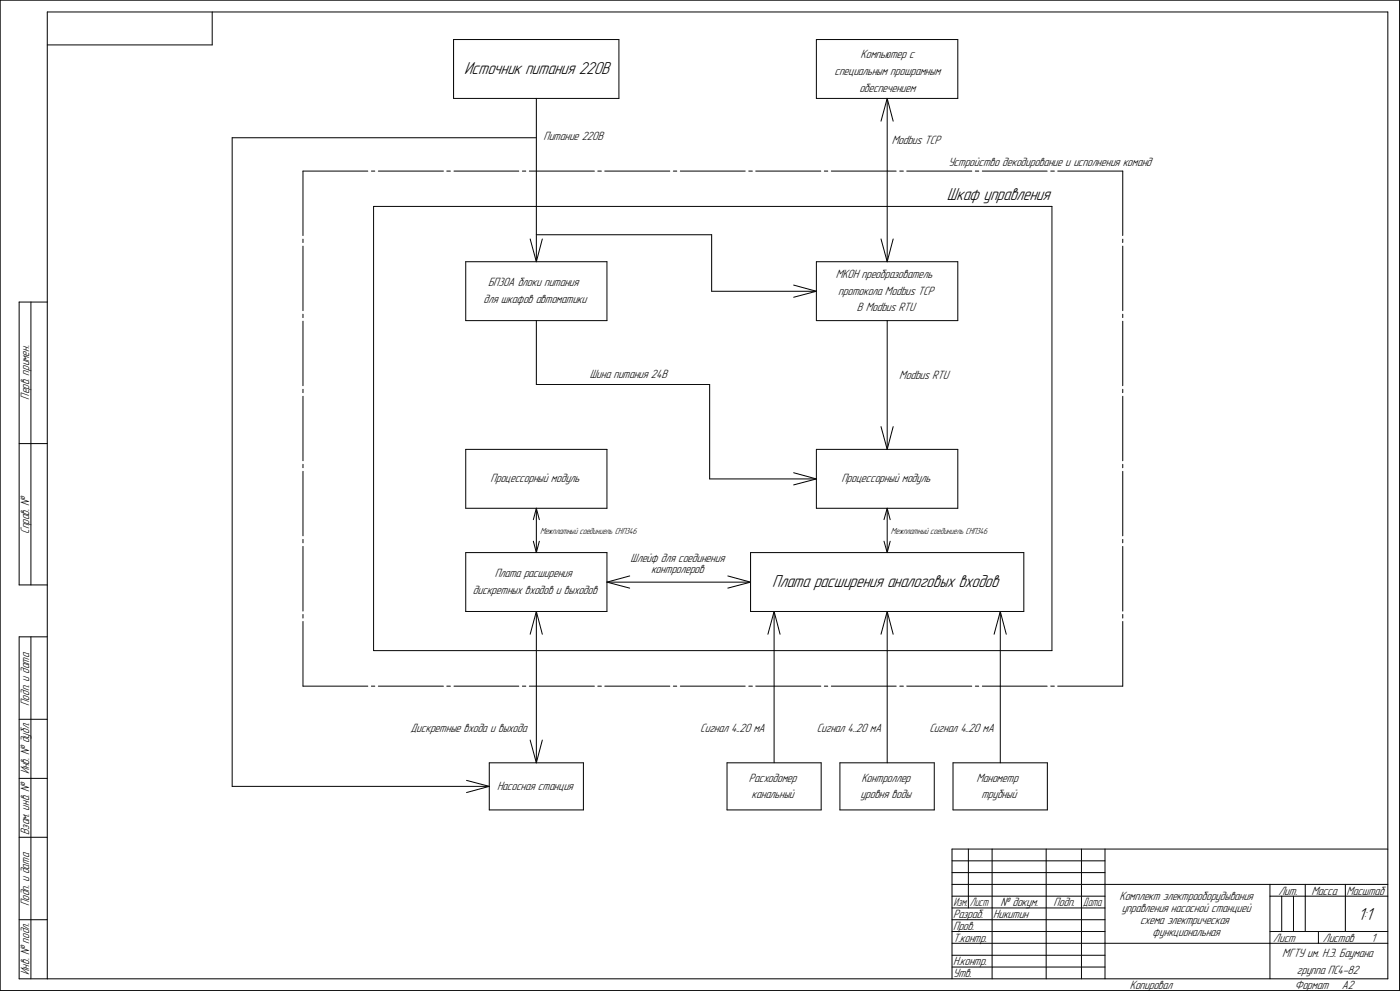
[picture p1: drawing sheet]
<svg xmlns="http://www.w3.org/2000/svg" width="594mm" height="420mm" viewBox="0 0 594 420" stroke-linecap="round" stroke-linejoin="round" font-family="sans-serif">
<defs><g id="words">
<g font-size="7.8">
<text x="197" y="31.3">Источник питания 220В</text>
<text x="401.9" y="84.9">Шкаф управления</text>
<text x="327.8" y="248.9">Плата расширения аналоговых входов</text>
<text x="576.5" y="390.1">1:1</text>
</g>
<g font-size="5.4">
<text x="365.3" y="24.8">Компьютер с</text>
<text x="354.2" y="31.8">специальным прошрамным</text>
<text x="364.8" y="38.8">обеспечением</text>
<text x="230.7" y="59.5">Питание 220В</text>
<text x="378.5" y="61.1">Modbus TCP</text>
<text x="402.6" y="70.5">Устройство декодирование и исполнения команд</text>
<text x="354.8" y="117.9">МКОН преобразователь</text>
<text x="207.2" y="121.4">БП30А блоки питания</text>
<text x="355.8" y="124.9">протокола Modbus TCP</text>
<text x="205.3" y="128.4">для шкафов автоматики</text>
<text x="363.8" y="131.9">В Modbus RTU</text>
<text x="250.3" y="160.4">Шина питания 24В</text>
<text x="381.7" y="160.7">Modbus RTU</text>
<text x="12.4" y="169.5" transform="rotate(-90 12.4 169.5)">Перв. примен.</text>
<text x="208.2" y="204.5">Процессорный модуль</text>
<text x="357.1" y="204.5">Процессорный модуль</text>
<text x="12.4" y="226.4" transform="rotate(-90 12.4 226.4)">Справ. №</text>
<text x="267.7" y="238.2">Шлейф для соединения</text>
<text x="210" y="244.8">Плата расширения</text>
<text x="276.4" y="243.2">контролеров</text>
<text x="200.8" y="251.8">дискретных входов и выходов</text>
<text x="12.4" y="299.3" transform="rotate(-90 12.4 299.3)">Подп. и дата</text>
<text x="174.2" y="310.3">Дискретные входа и выхода</text>
<text x="297.2" y="310.3">Сигнал 4..20 мА</text>
<text x="346.7" y="310.3">Сигнал 4..20 мА</text>
<text x="394.5" y="310.3">Сигнал 4..20 мА</text>
<text x="12.4" y="328.4" transform="rotate(-90 12.4 328.4)">Инв. № дубл.</text>
<text x="211" y="334.9">Насосная станция</text>
<text x="317.9" y="331.4">Расходомер</text>
<text x="365.7" y="331.4">Контроллер</text>
<text x="414.4" y="331.4">Манометр</text>
<text x="319" y="338.4">канальный</text>
<text x="365.3" y="338.4">уровня воды</text>
<text x="416.6" y="338.4">трубный</text>
<text x="12.4" y="354.2" transform="rotate(-90 12.4 354.2)">Взам. инв. №</text>
<text x="475.2" y="381.9">Комплект электрооборудывания</text>
<text x="542.7" y="379.4">Лит.</text>
<text x="556.7" y="379.4">Масса</text>
<text x="571.6" y="379.4">Масштаб</text>
<text x="12.4" y="384.3" transform="rotate(-90 12.4 384.3)">Подп. и дата</text>
<text x="404.6" y="389.4">Разраб.</text>
<text x="421.6" y="389.4">Никитин</text>
<text x="424.8" y="384.4">№ докум.</text>
<text x="447.2" y="384.4">Подп.</text>
<text x="476.1" y="386.9">управления насосной станцией</text>
<text x="404.6" y="394.4">Пров.</text>
<text x="483.9" y="391.9">схема электрическая</text>
<text x="404.6" y="399.4">Т.контр.</text>
<text x="489.3" y="396.9">функциональная</text>
<text x="540.5" y="399.4">Лист</text>
<text x="561.5" y="399.4">Листов</text>
<text x="582" y="399.4">1</text>
<text x="544.3" y="406">МГТУ им. Н.Э. Баумана</text>
<text x="12.4" y="413.4" transform="rotate(-90 12.4 413.4)">Инв. № подл.</text>
<text x="404.6" y="409.4">Н.контр.</text>
<text x="550.5" y="413">группа ПС4-82</text>
<text x="404.6" y="414.4">Утв.</text>
<text x="479.6" y="419.4">Копировал</text>
<text x="549.6" y="419.4">Формат</text>
<text x="569.6" y="419.4">A2</text>
</g>
<g font-size="5.3">
<text x="404.7" y="384.4">Изм.</text>
<text x="411.7" y="384.4">Лист</text>
<text x="459.7" y="384.4">Дата</text>
</g>
<g font-size="4">
<text x="229.2" y="226.4">Межплатный соединиель СНП346</text>
<text x="378.2" y="226.4">Межплатный соединиель СНП346</text>
</g>
</g></defs>
<g fill="none" stroke="#000" stroke-width=".42">
<path d="M.1 .1v420zM.1 .1h594zM20.1 5.1v410zM20.1 5.1h569zM20.1 19h70zM90.1 5.1v13.9zM192.5 16.8h70.2zM192.5 16.8v24.9zM262.7 16.8v24.9zM346.5 16.8h60.1zM346.5 16.8v24.9zM406.6 16.8v24.9z"/>
<path d="M589.1 5.1v410zM594.1 .1v420zM98.6 58.4h129.1zM98.6 58.4v275.1zM192.5 41.7h70.2zM227.7 41.7v69.3zM346.5 41.7h60.1zM376.6 41.7l2.5 9.7zM376.6 41.7l-2.6 9.7zM376.6 41.7v69.3zM128.6 72.6h27.5zM128.6 72.6v27.3z"/>
<path d="M157.6 72.6h1.5zM160.6 72.6h27.6zM189.7 72.6h1.5zM192.7 72.6h27.5zM221.7 72.6h1.5zM224.7 72.6h27.6zM253.7 72.6h1.6zM256.7 72.6h27.6zM285.8 72.6h1.5zM288.8 72.6h27.5zM317.8 72.6h1.6zM320.8 72.6h27.6z"/>
<path d="M349.9 72.6h1.5zM352.9 72.6h27.5zM381.9 72.6h1.6zM384.9 72.6h27.6zM414 72.6h1.5zM417 72.6h27.5zM446 72.6h1.5zM449 72.6h27.6zM476.6 72.6v27.3zM158.6 87.5h287.9zM158.6 87.5v188.4zM227.7 99.6h74.4z"/>
<path d="M302.1 99.6v23.9zM446.5 87.5v188.4zM128.6 104.4v27.3zM128.6 101.4v1.5zM197.7 111h59.9zM197.7 111v25zM225 101.3l2.7 9.7zM230.2 101.3l-2.5 9.7zM257.6 111v25zM346.5 111h60.1zM346.5 111v25zM374 101.3l2.6 9.7z"/>
<path d="M379.1 101.3l-2.5 9.7zM406.6 111v25zM476.6 101.4v1.5zM476.6 104.4v27.3zM8.1 128.1v120zM8.1 128.1h12zM13.1 128.1v120zM128.6 136.2v27.4zM128.6 133.3v1.4zM197.7 136h59.9zM227.7 136v27.1zM302.1 123.5h44.4z"/>
<path d="M336.9 126.1l9.6-2.6zM336.9 120.9l9.6 2.6zM346.5 136h60.1zM376.6 136v54.6zM476.6 133.3v1.4zM476.6 136.2v27.4zM128.6 168.1v27.3zM128.6 165.1v1.4zM227.7 163.1h73.5zM301.2 163.1v40zM476.6 165.1v1.4zM476.6 168.1v27.3z"/>
<path d="M8.1 188.1h12zM128.6 199.9v27.3zM128.6 196.9v1.5zM197.7 190.6h59.9zM197.7 190.6v25zM257.6 190.6v25zM346.5 190.6h60.1zM346.5 190.6v25zM374 180.9l2.6 9.7zM379.1 180.9l-2.5 9.7zM406.6 190.6v25zM476.6 196.9v1.5z"/>
<path d="M476.6 199.9v27.3zM197.7 215.6h59.9zM227.7 215.6v18.8zM227.7 215.6l1.2 4.8zM227.7 215.6l-1.3 4.8zM301.2 203.1h45.3zM336.9 205.7l9.6-2.6zM336.9 200.5l9.6 2.6zM346.5 215.6h60.1zM376.6 215.6v18.8zM376.6 215.6l1.3 4.8zM376.6 215.6l-1.4 4.8z"/>
<path d="M128.6 231.7v27.5zM128.6 228.8v1.4zM197.7 234.4h59.9zM197.7 234.4v24.9zM226.4 229.5l1.3 4.9zM228.9 229.5l-1.2 4.9zM257.6 234.4v24.9zM318.6 234.4h116zM318.6 234.4v24.9zM375.2 229.5l1.4 4.9zM377.9 229.5l-1.3 4.9zM434.6 234.4v24.9z"/>
<path d="M476.6 228.8v1.4zM476.6 231.7v27.5zM8.1 248.1h12zM197.7 259.3h59.9zM227.7 259.3v64.2zM227.7 259.3l2.5 9.7zM227.7 259.3l-2.7 9.7zM257.6 246.9h61zM257.6 246.9l9.7-2.6zM257.6 246.9l9.7 2.5zM308.9 249.4l9.7-2.5zM308.9 244.3l9.7 2.6z"/>
<path d="M318.6 259.3h116zM328.6 259.3v64.2zM328.6 259.3l2.5 9.7zM328.6 259.3l-2.6 9.7zM376.6 259.3v64.2zM376.6 259.3l2.5 9.7zM376.6 259.3l-2.6 9.7zM424.6 259.3v64.2zM424.6 259.3l2.5 9.7zM424.6 259.3l-2.6 9.7zM8.1 270.1v145zM8.1 270.1h12z"/>
<path d="M13.1 270.1v145zM128.6 263.6v27.4zM128.6 260.6v1.5zM158.6 275.9h287.9zM476.6 260.6v1.5zM476.6 263.6v27.4zM128.6 291h27.5zM157.6 291h1.5zM160.6 291h27.6zM189.7 291h1.5zM192.7 291h27.5zM221.7 291h1.5z"/>
<path d="M224.7 291h27.6zM253.7 291h1.6zM256.7 291h27.6zM285.8 291h1.5zM288.8 291h27.5zM317.8 291h1.6zM320.8 291h27.6zM349.9 291h1.5zM352.9 291h27.5zM381.9 291h1.6zM384.9 291h27.6zM414 291h1.5z"/>
<path d="M417 291h27.5zM446 291h1.5zM449 291h27.6zM8.1 305.1h12zM225 313.9l2.7 9.6zM230.2 313.9l-2.5 9.6zM8.1 330.1h12zM98.6 333.5h109.1zM198 336.1l9.7-2.6zM198 331l9.7 2.5zM207.7 323.5h39.9zM207.7 323.5v20z"/>
<path d="M247.6 323.5v20zM308.6 323.5h40zM308.6 323.5v20zM348.6 323.5v20zM356.5 323.5h40.1zM356.5 323.5v20zM396.6 323.5v20zM404.5 323.5h40.1zM404.5 323.5v20zM444.6 323.5v20zM8.1 355.1h12zM207.7 343.5h39.9z"/>
<path d="M308.6 343.5h40zM356.5 343.5h40.1zM404.5 343.5h40.1zM404.1 360.1h185zM404.1 370.1h65zM404.1 375.1h65zM404.1 360.1v55zM404.1 365.1h65zM411.1 360.1v25zM421.1 360.1v55zM444.1 360.1v55zM459.1 360.1v55z"/>
<path d="M469.1 360.1v55zM469.1 375.1h120zM539.1 375.1v40zM554.1 375.1v20zM571.1 375.1v20zM8.1 390.1h12zM404.1 390.1h65zM404.1 395.1h65zM404.1 380.1h65zM404.1 385.1h65zM539.1 380.1h15zM539.1 395.1h50z"/>
<path d="M544.1 380.1v15zM549.1 380.1v15zM554.1 380.1h35zM559.6 395.1v4.9zM8.1 415.1h12zM20.1 415.1h569zM404.1 400h65zM404.1 405.1h65zM404.1 410.1h65zM469.1 400h70zM539.1 400h50zM.1 420.1h594z"/>
</g>
<g fill="#fff" stroke="#fff" stroke-width=".42">
<path d="M402.6 66.6h87.2zM402.6 66.7h87.2zM402.6 66.8h87.2zM402.6 66.9h87.2zM402.6 67h87.2zM402.6 67.1h87.2zM402.6 67.1h87.2zM402.6 67.2h87.2zM402.6 67.3h87.2zM402.6 67.4h87.2zM402.6 67.5h87.2zM402.6 67.6h87.2zM402.6 67.6h87.2zM402.6 67.7h87.2zM402.6 67.8h87.2zM402.6 67.9h87.2zM402.6 68h87.2zM402.6 68.1h87.2zM402.6 68.2h87.2zM402.6 68.2h87.2zM402.6 68.3h87.2zM402.6 68.4h87.2zM402.6 68.5h87.2zM402.6 68.6h87.2zM402.6 68.7h87.2zM402.6 68.7h87.2zM402.6 68.8h87.2zM402.6 68.9h87.2zM402.6 69h87.2zM402.6 69.1h87.2zM402.6 69.2h87.2zM402.6 69.3h87.2zM402.6 69.3h87.2zM402.6 69.4h87.2zM402.6 69.5h87.2zM402.6 69.6h87.2zM402.6 69.7h87.2zM402.6 69.8h87.2zM402.6 69.8h87.2zM402.6 69.9h87.2zM402.6 70h87.2zM402.6 70.1h87.2zM402.6 70.2h87.2zM402.6 70.3h87.2zM402.6 70.4h87.2zM402.6 70.4h87.2zM402.6 70.5h87.2zM402.6 70.6h87.2zM402.6 70.7h87.2zM402.6 70.8h87.2zM402.6 70.9h87.2zM402.6 71h87.2zM402.6 71h87.2zM402.6 71.1h87.2zM402.6 71.2h87.2zM402.6 71.3h87.2zM402.6 71.4h87.2zM402.6 71.5h87.2zM402.6 71.5h87.2z"/>
<path d="M196.9 25.7h63.3zM196.9 25.7h63.3zM196.9 25.8h63.3zM196.9 25.9h63.3zM196.9 26h63.3zM196.9 26.1h63.3zM196.9 26.2h63.3zM196.9 26.2h63.3zM196.9 26.3h63.3zM196.9 26.4h63.3zM196.9 26.5h63.3zM196.9 26.6h63.3zM196.9 26.7h63.3zM196.9 26.8h63.3zM196.9 26.8h63.3zM196.9 26.9h63.3zM196.9 27h63.3zM196.9 27.1h63.3zM196.9 27.2h63.3zM196.9 27.3h63.3zM196.9 27.3h63.3zM196.9 27.4h63.3zM196.9 27.5h63.3zM196.9 27.6h63.3zM196.9 27.7h63.3zM196.9 27.8h63.3zM196.9 27.9h63.3zM196.9 27.9h63.3zM196.9 28h63.3zM196.9 28.1h63.3zM196.9 28.2h63.3zM196.9 28.3h63.3zM196.9 28.4h63.3zM196.9 28.4h63.3zM196.9 28.5h63.3zM196.9 28.6h63.3zM196.9 28.7h63.3zM196.9 28.8h63.3zM196.9 28.9h63.3zM196.9 29h63.3zM196.9 29h63.3zM196.9 29.1h63.3zM196.9 29.2h63.3zM196.9 29.3h63.3zM196.9 29.4h63.3zM196.9 29.5h63.3zM196.9 29.5h63.3zM196.9 29.6h63.3zM196.9 29.7h63.3zM196.9 29.8h63.3zM196.9 29.9h63.3zM196.9 30h63.3zM196.9 30.1h63.3zM196.9 30.1h63.3zM196.9 30.2h63.3zM196.9 30.3h63.3zM196.9 30.4h63.3zM196.9 30.5h63.3zM196.9 30.6h63.3zM196.9 30.6h63.3zM196.9 30.7h63.3zM196.9 30.8h63.3zM196.9 30.9h63.3zM196.9 31h63.3zM196.9 31.1h63.3zM196.9 31.2h63.3zM196.9 31.2h63.3zM196.9 31.3h63.3zM196.9 31.4h63.3zM196.9 31.5h63.3zM196.9 31.6h63.3zM196.9 31.7h63.3zM196.9 31.7h63.3zM196.9 31.8h63.3zM196.9 31.9h63.3zM196.9 32h63.3zM196.9 32.1h63.3zM196.9 32.2h63.3zM196.9 32.3h63.3zM196.9 32.3h63.3zM196.9 32.4h63.3zM196.9 32.5h63.3zM196.9 32.6h63.3zM196.9 32.7h63.3zM196.9 32.8h63.3z"/>
<path d="M230.7 55.6h26.3zM230.7 55.7h26.3zM230.7 55.8h26.3zM230.7 55.9h26.3zM230.7 56h26.3zM230.7 56h26.3zM230.7 56.1h26.3zM230.7 56.2h26.3zM230.7 56.3h26.3zM230.7 56.4h26.3zM230.7 56.5h26.3zM230.7 56.6h26.3zM230.7 56.6h26.3zM230.7 56.7h26.3zM230.7 56.8h26.3zM230.7 56.9h26.3zM230.7 57h26.3zM230.7 57.1h26.3zM230.7 57.1h26.3zM230.7 57.2h26.3zM230.7 57.3h26.3zM230.7 57.4h26.3zM230.7 57.5h26.3zM230.7 57.6h26.3zM230.7 57.7h26.3zM230.7 57.7h26.3zM230.7 57.8h26.3zM230.7 57.9h26.3zM230.7 58h26.3zM230.7 58.1h26.3zM230.7 58.2h26.3zM230.7 58.3h26.3zM230.7 58.3h26.3zM230.7 58.4h26.3zM230.7 58.5h26.3zM230.7 58.6h26.3zM230.7 58.7h26.3zM230.7 58.8h26.3zM230.7 58.8h26.3zM230.7 58.9h26.3zM230.7 59h26.3zM230.7 59.1h26.3zM230.7 59.2h26.3zM230.7 59.3h26.3zM230.7 59.4h26.3zM230.7 59.4h26.3zM230.7 59.5h26.3zM230.7 59.6h26.3zM230.7 59.7h26.3zM230.7 59.8h26.3zM230.7 59.9h26.3zM230.7 59.9h26.3zM230.7 60h26.3zM230.7 60.1h26.3zM230.7 60.2h26.3zM230.7 60.3h26.3zM230.7 60.4h26.3zM230.7 60.5h26.3zM230.7 60.5h26.3z"/>
<path d="M365.3 20.9h23.9zM365.3 21h23.9zM365.3 21.1h23.9zM365.3 21.2h23.9zM365.3 21.3h23.9zM365.3 21.3h23.9zM365.3 21.4h23.9zM365.3 21.5h23.9zM365.3 21.6h23.9zM365.3 21.7h23.9zM365.3 21.8h23.9zM365.3 21.8h23.9zM365.3 21.9h23.9zM365.3 22h23.9zM365.3 22.1h23.9zM365.3 22.2h23.9zM365.3 22.3h23.9zM365.3 22.4h23.9zM365.3 22.4h23.9zM365.3 22.5h23.9zM365.3 22.6h23.9zM365.3 22.7h23.9zM365.3 22.8h23.9zM365.3 22.9h23.9zM365.3 22.9h23.9zM365.3 23h23.9zM365.3 23.1h23.9zM365.3 23.2h23.9zM365.3 23.3h23.9zM365.3 23.4h23.9zM365.3 23.5h23.9zM365.3 23.5h23.9zM365.3 23.6h23.9zM365.3 23.7h23.9zM365.3 23.8h23.9zM365.3 23.9h23.9zM365.3 24h23.9zM365.3 24h23.9zM365.3 24.1h23.9zM365.3 24.2h23.9zM365.3 24.3h23.9zM365.3 24.4h23.9zM365.3 24.5h23.9zM365.3 24.6h23.9zM365.3 24.6h23.9zM365.3 24.7h23.9zM365.3 24.8h23.9zM365.3 24.9h23.9zM365.3 25h23.9zM365.3 25.1h23.9zM365.3 25.1h23.9zM365.3 25.2h23.9zM365.3 25.3h23.9zM365.3 25.4h23.9zM365.3 25.5h23.9zM365.3 25.6h23.9zM365.3 25.7h23.9zM365.3 25.7h23.9zM365.3 25.8h23.9z"/>
<path d="M354.2 27.9h46.1zM354.2 27.9h46.1zM354.2 28h46.1zM354.2 28.1h46.1zM354.2 28.2h46.1zM354.2 28.3h46.1zM354.2 28.4h46.1zM354.2 28.4h46.1zM354.2 28.5h46.1zM354.2 28.6h46.1zM354.2 28.7h46.1zM354.2 28.8h46.1zM354.2 28.9h46.1zM354.2 29h46.1zM354.2 29h46.1zM354.2 29.1h46.1zM354.2 29.2h46.1zM354.2 29.3h46.1zM354.2 29.4h46.1zM354.2 29.5h46.1zM354.2 29.5h46.1zM354.2 29.6h46.1zM354.2 29.7h46.1zM354.2 29.8h46.1zM354.2 29.9h46.1zM354.2 30h46.1zM354.2 30.1h46.1zM354.2 30.1h46.1zM354.2 30.2h46.1zM354.2 30.3h46.1zM354.2 30.4h46.1zM354.2 30.5h46.1zM354.2 30.6h46.1zM354.2 30.6h46.1zM354.2 30.7h46.1zM354.2 30.8h46.1zM354.2 30.9h46.1zM354.2 31h46.1zM354.2 31.1h46.1zM354.2 31.2h46.1zM354.2 31.2h46.1zM354.2 31.3h46.1zM354.2 31.4h46.1zM354.2 31.5h46.1zM354.2 31.6h46.1zM354.2 31.7h46.1zM354.2 31.7h46.1zM354.2 31.8h46.1zM354.2 31.9h46.1zM354.2 32h46.1zM354.2 32.1h46.1zM354.2 32.2h46.1zM354.2 32.3h46.1zM354.2 32.3h46.1zM354.2 32.4h46.1zM354.2 32.5h46.1zM354.2 32.6h46.1zM354.2 32.7h46.1zM354.2 32.8h46.1z"/>
<path d="M364.8 34.9h24.9zM364.8 35h24.9zM364.8 35.1h24.9zM364.8 35.1h24.9zM364.8 35.2h24.9zM364.8 35.3h24.9zM364.8 35.4h24.9zM364.8 35.5h24.9zM364.8 35.6h24.9zM364.8 35.6h24.9zM364.8 35.7h24.9zM364.8 35.8h24.9zM364.8 35.9h24.9zM364.8 36h24.9zM364.8 36.1h24.9zM364.8 36.2h24.9zM364.8 36.2h24.9zM364.8 36.3h24.9zM364.8 36.4h24.9zM364.8 36.5h24.9zM364.8 36.6h24.9zM364.8 36.7h24.9zM364.8 36.7h24.9zM364.8 36.8h24.9zM364.8 36.9h24.9zM364.8 37h24.9zM364.8 37.1h24.9zM364.8 37.2h24.9zM364.8 37.3h24.9zM364.8 37.3h24.9zM364.8 37.4h24.9zM364.8 37.5h24.9zM364.8 37.6h24.9zM364.8 37.7h24.9zM364.8 37.8h24.9zM364.8 37.8h24.9zM364.8 37.9h24.9zM364.8 38h24.9zM364.8 38.1h24.9zM364.8 38.2h24.9zM364.8 38.3h24.9zM364.8 38.4h24.9zM364.8 38.4h24.9zM364.8 38.5h24.9zM364.8 38.6h24.9zM364.8 38.7h24.9zM364.8 38.8h24.9zM364.8 38.9h24.9zM364.8 38.9h24.9zM364.8 39h24.9zM364.8 39.1h24.9zM364.8 39.2h24.9zM364.8 39.3h24.9zM364.8 39.4h24.9zM364.8 39.5h24.9zM364.8 39.5h24.9zM364.8 39.6h24.9zM364.8 39.7h24.9zM364.8 39.8h24.9z"/>
<path d="M354.8 114h43.6zM354.8 114.1h43.6zM354.8 114.2h43.6zM354.8 114.3h43.6zM354.8 114.4h43.6zM354.8 114.5h43.6zM354.8 114.6h43.6zM354.8 114.6h43.6zM354.8 114.7h43.6zM354.8 114.8h43.6zM354.8 114.9h43.6zM354.8 115h43.6zM354.8 115.1h43.6zM354.8 115.1h43.6zM354.8 115.2h43.6zM354.8 115.3h43.6zM354.8 115.4h43.6zM354.8 115.5h43.6zM354.8 115.6h43.6zM354.8 115.7h43.6zM354.8 115.7h43.6zM354.8 115.8h43.6zM354.8 115.9h43.6zM354.8 116h43.6zM354.8 116.1h43.6zM354.8 116.2h43.6zM354.8 116.2h43.6zM354.8 116.3h43.6zM354.8 116.4h43.6zM354.8 116.5h43.6zM354.8 116.6h43.6zM354.8 116.7h43.6zM354.8 116.8h43.6zM354.8 116.8h43.6zM354.8 116.9h43.6zM354.8 117h43.6zM354.8 117.1h43.6zM354.8 117.2h43.6zM354.8 117.3h43.6zM354.8 117.3h43.6zM354.8 117.4h43.6zM354.8 117.5h43.6zM354.8 117.6h43.6zM354.8 117.7h43.6zM354.8 117.8h43.6zM354.8 117.9h43.6zM354.8 117.9h43.6zM354.8 118h43.6zM354.8 118.1h43.6zM354.8 118.2h43.6zM354.8 118.3h43.6zM354.8 118.4h43.6zM354.8 118.4h43.6zM354.8 118.5h43.6zM354.8 118.6h43.6zM354.8 118.7h43.6zM354.8 118.8h43.6zM354.8 118.9h43.6zM354.8 119h43.6z"/>
<path d="M355.9 121h41.4zM355.9 121.1h41.4zM355.9 121.2h41.4zM355.9 121.2h41.4zM355.9 121.3h41.4zM355.9 121.4h41.4zM355.9 121.5h41.4zM355.9 121.6h41.4zM355.9 121.7h41.4zM355.9 121.8h41.4zM355.9 121.8h41.4zM355.9 121.9h41.4zM355.9 122h41.4zM355.9 122.1h41.4zM355.9 122.2h41.4zM355.9 122.3h41.4zM355.9 122.3h41.4zM355.9 122.4h41.4zM355.9 122.5h41.4zM355.9 122.6h41.4zM355.9 122.7h41.4zM355.9 122.8h41.4zM355.9 122.9h41.4zM355.9 122.9h41.4zM355.9 123h41.4zM355.9 123.1h41.4zM355.9 123.2h41.4zM355.9 123.3h41.4zM355.9 123.4h41.4zM355.9 123.4h41.4zM355.9 123.5h41.4zM355.9 123.6h41.4zM355.9 123.7h41.4zM355.9 123.8h41.4zM355.9 123.9h41.4zM355.9 124h41.4zM355.9 124h41.4zM355.9 124.1h41.4zM355.9 124.2h41.4zM355.9 124.3h41.4zM355.9 124.4h41.4zM355.9 124.5h41.4zM355.9 124.5h41.4zM355.9 124.6h41.4zM355.9 124.7h41.4zM355.9 124.8h41.4zM355.9 124.9h41.4zM355.9 125h41.4zM355.9 125.1h41.4zM355.9 125.1h41.4zM355.9 125.2h41.4zM355.9 125.3h41.4zM355.9 125.4h41.4zM355.9 125.5h41.4zM355.9 125.6h41.4zM355.9 125.6h41.4zM355.9 125.7h41.4zM355.9 125.8h41.4zM355.9 125.9h41.4z"/>
<path d="M363.7 128h25.7zM363.7 128.1h25.7zM363.7 128.2h25.7zM363.7 128.3h25.7zM363.7 128.4h25.7zM363.7 128.4h25.7zM363.7 128.5h25.7zM363.7 128.6h25.7zM363.7 128.7h25.7zM363.7 128.8h25.7zM363.7 128.9h25.7zM363.7 128.9h25.7zM363.7 129h25.7zM363.7 129.1h25.7zM363.7 129.2h25.7zM363.7 129.3h25.7zM363.7 129.4h25.7zM363.7 129.5h25.7zM363.7 129.5h25.7zM363.7 129.6h25.7zM363.7 129.7h25.7zM363.7 129.8h25.7zM363.7 129.9h25.7zM363.7 130h25.7zM363.7 130h25.7zM363.7 130.1h25.7zM363.7 130.2h25.7zM363.7 130.3h25.7zM363.7 130.4h25.7zM363.7 130.5h25.7zM363.7 130.6h25.7zM363.7 130.6h25.7zM363.7 130.7h25.7zM363.7 130.8h25.7zM363.7 130.9h25.7zM363.7 131h25.7zM363.7 131.1h25.7zM363.7 131.1h25.7zM363.7 131.2h25.7zM363.7 131.3h25.7zM363.7 131.4h25.7zM363.7 131.5h25.7zM363.7 131.6h25.7zM363.7 131.7h25.7zM363.7 131.7h25.7zM363.7 131.8h25.7zM363.7 131.9h25.7zM363.7 132h25.7zM363.7 132.1h25.7zM363.7 132.2h25.7zM363.7 132.2h25.7zM363.7 132.3h25.7zM363.7 132.4h25.7zM363.7 132.5h25.7zM363.7 132.6h25.7zM363.7 132.7h25.7zM363.7 132.8h25.7zM363.7 132.8h25.7zM363.7 132.9h25.7z"/>
<path d="M401.9 79.2h45.2zM401.9 79.3h45.2zM401.9 79.4h45.2zM401.9 79.5h45.2zM401.9 79.6h45.2zM401.9 79.7h45.2zM401.9 79.8h45.2zM401.9 79.8h45.2zM401.9 79.9h45.2zM401.9 80h45.2zM401.9 80.1h45.2zM401.9 80.2h45.2zM401.9 80.3h45.2zM401.9 80.3h45.2zM401.9 80.4h45.2zM401.9 80.5h45.2zM401.9 80.6h45.2zM401.9 80.7h45.2zM401.9 80.8h45.2zM401.9 80.9h45.2zM401.9 80.9h45.2zM401.9 81h45.2zM401.9 81.1h45.2zM401.9 81.2h45.2zM401.9 81.3h45.2zM401.9 81.4h45.2zM401.9 81.4h45.2zM401.9 81.5h45.2zM401.9 81.6h45.2zM401.9 81.7h45.2zM401.9 81.8h45.2zM401.9 81.9h45.2zM401.9 82h45.2zM401.9 82h45.2zM401.9 82.1h45.2zM401.9 82.2h45.2zM401.9 82.3h45.2zM401.9 82.4h45.2zM401.9 82.5h45.2zM401.9 82.5h45.2zM401.9 82.6h45.2zM401.9 82.7h45.2zM401.9 82.8h45.2zM401.9 82.9h45.2zM401.9 83h45.2zM401.9 83.1h45.2zM401.9 83.1h45.2zM401.9 83.2h45.2zM401.9 83.3h45.2zM401.9 83.4h45.2zM401.9 83.5h45.2zM401.9 83.6h45.2zM401.9 83.7h45.2zM401.9 83.7h45.2zM401.9 83.8h45.2zM401.9 83.9h45.2zM401.9 84h45.2zM401.9 84.1h45.2zM401.9 84.2h45.2zM401.9 84.2h45.2zM401.9 84.3h45.2zM401.9 84.4h45.2zM401.9 84.5h45.2zM401.9 84.6h45.2zM401.9 84.7h45.2zM401.9 84.8h45.2zM401.9 84.8h45.2zM401.9 84.9h45.2zM401.9 85h45.2zM401.9 85.1h45.2zM401.9 85.2h45.2zM401.9 85.3h45.2zM401.9 85.3h45.2zM401.9 85.4h45.2zM401.9 85.5h45.2zM401.9 85.6h45.2zM401.9 85.7h45.2zM401.9 85.8h45.2zM401.9 85.9h45.2zM401.9 85.9h45.2zM401.9 86h45.2zM401.9 86.1h45.2zM401.9 86.2h45.2zM401.9 86.3h45.2zM401.9 86.4h45.2z"/>
<path d="M207.2 117.5h41zM207.2 117.6h41zM207.2 117.7h41zM207.2 117.8h41zM207.2 117.9h41zM207.2 117.9h41zM207.2 118h41zM207.2 118.1h41zM207.2 118.2h41zM207.2 118.3h41zM207.2 118.4h41zM207.2 118.4h41zM207.2 118.5h41zM207.2 118.6h41zM207.2 118.7h41zM207.2 118.8h41zM207.2 118.9h41zM207.2 119h41zM207.2 119h41zM207.2 119.1h41zM207.2 119.2h41zM207.2 119.3h41zM207.2 119.4h41zM207.2 119.5h41zM207.2 119.5h41zM207.2 119.6h41zM207.2 119.7h41zM207.2 119.8h41zM207.2 119.9h41zM207.2 120h41zM207.2 120.1h41zM207.2 120.1h41zM207.2 120.2h41zM207.2 120.3h41zM207.2 120.4h41zM207.2 120.5h41zM207.2 120.6h41zM207.2 120.6h41zM207.2 120.7h41zM207.2 120.8h41zM207.2 120.9h41zM207.2 121h41zM207.2 121.1h41zM207.2 121.2h41zM207.2 121.2h41zM207.2 121.3h41zM207.2 121.4h41zM207.2 121.5h41zM207.2 121.6h41zM207.2 121.7h41zM207.2 121.8h41zM207.2 121.8h41zM207.2 121.9h41zM207.2 122h41zM207.2 122.1h41zM207.2 122.2h41zM207.2 122.3h41zM207.2 122.3h41zM207.2 122.4h41z"/>
<path d="M205.2 124.5h44.8zM205.2 124.6h44.8zM205.2 124.7h44.8zM205.2 124.8h44.8zM205.2 124.9h44.8zM205.2 125h44.8zM205.2 125.1h44.8zM205.2 125.1h44.8zM205.2 125.2h44.8zM205.2 125.3h44.8zM205.2 125.4h44.8zM205.2 125.5h44.8zM205.2 125.6h44.8zM205.2 125.6h44.8zM205.2 125.7h44.8zM205.2 125.8h44.8zM205.2 125.9h44.8zM205.2 126h44.8zM205.2 126.1h44.8zM205.2 126.2h44.8zM205.2 126.2h44.8zM205.2 126.3h44.8zM205.2 126.4h44.8zM205.2 126.5h44.8zM205.2 126.6h44.8zM205.2 126.7h44.8zM205.2 126.7h44.8zM205.2 126.8h44.8zM205.2 126.9h44.8zM205.2 127h44.8zM205.2 127.1h44.8zM205.2 127.2h44.8zM205.2 127.3h44.8zM205.2 127.3h44.8zM205.2 127.4h44.8zM205.2 127.5h44.8zM205.2 127.6h44.8zM205.2 127.7h44.8zM205.2 127.8h44.8zM205.2 127.8h44.8zM205.2 127.9h44.8zM205.2 128h44.8zM205.2 128.1h44.8zM205.2 128.2h44.8zM205.2 128.3h44.8zM205.2 128.4h44.8zM205.2 128.4h44.8zM205.2 128.5h44.8zM205.2 128.6h44.8zM205.2 128.7h44.8zM205.2 128.8h44.8zM205.2 128.9h44.8zM205.2 128.9h44.8zM205.2 129h44.8zM205.2 129.1h44.8zM205.2 129.2h44.8zM205.2 129.3h44.8zM205.2 129.4h44.8zM205.2 129.5h44.8z"/>
<path d="M378.5 57.1h21.6zM378.5 57.2h21.6zM378.5 57.3h21.6zM378.5 57.4h21.6zM378.5 57.5h21.6zM378.5 57.6h21.6zM378.5 57.7h21.6zM378.5 57.7h21.6zM378.5 57.8h21.6zM378.5 57.9h21.6zM378.5 58h21.6zM378.5 58.1h21.6zM378.5 58.2h21.6zM378.5 58.3h21.6zM378.5 58.3h21.6zM378.5 58.4h21.6zM378.5 58.5h21.6zM378.5 58.6h21.6zM378.5 58.7h21.6zM378.5 58.8h21.6zM378.5 58.8h21.6zM378.5 58.9h21.6zM378.5 59h21.6zM378.5 59.1h21.6zM378.5 59.2h21.6zM378.5 59.3h21.6zM378.5 59.4h21.6zM378.5 59.4h21.6zM378.5 59.5h21.6zM378.5 59.6h21.6zM378.5 59.7h21.6zM378.5 59.8h21.6zM378.5 59.9h21.6zM378.5 59.9h21.6zM378.5 60h21.6zM378.5 60.1h21.6zM378.5 60.2h21.6zM378.5 60.3h21.6zM378.5 60.4h21.6zM378.5 60.5h21.6zM378.5 60.5h21.6zM378.5 60.6h21.6zM378.5 60.7h21.6zM378.5 60.8h21.6zM378.5 60.9h21.6zM378.5 61h21.6zM378.5 61h21.6zM378.5 61.1h21.6zM378.5 61.2h21.6zM378.5 61.3h21.6zM378.5 61.4h21.6zM378.5 61.5h21.6zM378.5 61.6h21.6zM378.5 61.6h21.6zM378.5 61.7h21.6zM378.5 61.8h21.6zM378.5 61.9h21.6zM378.5 62h21.6zM378.5 62.1h21.6z"/>
<path d="M297.2 306.4h28.6zM297.2 306.5h28.6zM297.2 306.6h28.6zM297.2 306.7h28.6zM297.2 306.7h28.6zM297.2 306.8h28.6zM297.2 306.9h28.6zM297.2 307h28.6zM297.2 307.1h28.6zM297.2 307.2h28.6zM297.2 307.3h28.6zM297.2 307.3h28.6zM297.2 307.4h28.6zM297.2 307.5h28.6zM297.2 307.6h28.6zM297.2 307.7h28.6zM297.2 307.8h28.6zM297.2 307.8h28.6zM297.2 307.9h28.6zM297.2 308h28.6zM297.2 308.1h28.6zM297.2 308.2h28.6zM297.2 308.3h28.6zM297.2 308.4h28.6zM297.2 308.4h28.6zM297.2 308.5h28.6zM297.2 308.6h28.6zM297.2 308.7h28.6zM297.2 308.8h28.6zM297.2 308.9h28.6zM297.2 308.9h28.6zM297.2 309h28.6zM297.2 309.1h28.6zM297.2 309.2h28.6zM297.2 309.3h28.6zM297.2 309.4h28.6zM297.2 309.5h28.6zM297.2 309.5h28.6zM297.2 309.6h28.6zM297.2 309.7h28.6zM297.2 309.8h28.6zM297.2 309.9h28.6zM297.2 310h28.6zM297.2 310h28.6zM297.2 310.1h28.6zM297.2 310.2h28.6zM297.2 310.3h28.6zM297.2 310.4h28.6zM297.2 310.5h28.6zM297.2 310.6h28.6zM297.2 310.6h28.6zM297.2 310.7h28.6zM297.2 310.8h28.6zM297.2 310.9h28.6zM297.2 311h28.6zM297.2 311.1h28.6zM297.2 311.1h28.6zM297.2 311.2h28.6zM297.2 311.3h28.6z"/>
<path d="M346.6 306.4h28.6zM346.6 306.5h28.6zM346.6 306.6h28.6zM346.6 306.7h28.6zM346.6 306.7h28.6zM346.6 306.8h28.6zM346.6 306.9h28.6zM346.6 307h28.6zM346.6 307.1h28.6zM346.6 307.2h28.6zM346.6 307.3h28.6zM346.6 307.3h28.6zM346.6 307.4h28.6zM346.6 307.5h28.6zM346.6 307.6h28.6zM346.6 307.7h28.6zM346.6 307.8h28.6zM346.6 307.8h28.6zM346.6 307.9h28.6zM346.6 308h28.6zM346.6 308.1h28.6zM346.6 308.2h28.6zM346.6 308.3h28.6zM346.6 308.4h28.6zM346.6 308.4h28.6zM346.6 308.5h28.6zM346.6 308.6h28.6zM346.6 308.7h28.6zM346.6 308.8h28.6zM346.6 308.9h28.6zM346.6 308.9h28.6zM346.6 309h28.6zM346.6 309.1h28.6zM346.6 309.2h28.6zM346.6 309.3h28.6zM346.6 309.4h28.6zM346.6 309.5h28.6zM346.6 309.5h28.6zM346.6 309.6h28.6zM346.6 309.7h28.6zM346.6 309.8h28.6zM346.6 309.9h28.6zM346.6 310h28.6zM346.6 310h28.6zM346.6 310.1h28.6zM346.6 310.2h28.6zM346.6 310.3h28.6zM346.6 310.4h28.6zM346.6 310.5h28.6zM346.6 310.6h28.6zM346.6 310.6h28.6zM346.6 310.7h28.6zM346.6 310.8h28.6zM346.6 310.9h28.6zM346.6 311h28.6zM346.6 311.1h28.6zM346.6 311.1h28.6zM346.6 311.2h28.6zM346.6 311.3h28.6z"/>
<path d="M394.5 306.4h28.6zM394.5 306.5h28.6zM394.5 306.6h28.6zM394.5 306.7h28.6zM394.5 306.7h28.6zM394.5 306.8h28.6zM394.5 306.9h28.6zM394.5 307h28.6zM394.5 307.1h28.6zM394.5 307.2h28.6zM394.5 307.3h28.6zM394.5 307.3h28.6zM394.5 307.4h28.6zM394.5 307.5h28.6zM394.5 307.6h28.6zM394.5 307.7h28.6zM394.5 307.8h28.6zM394.5 307.8h28.6zM394.5 307.9h28.6zM394.5 308h28.6zM394.5 308.1h28.6zM394.5 308.2h28.6zM394.5 308.3h28.6zM394.5 308.4h28.6zM394.5 308.4h28.6zM394.5 308.5h28.6zM394.5 308.6h28.6zM394.5 308.7h28.6zM394.5 308.8h28.6zM394.5 308.9h28.6zM394.5 308.9h28.6zM394.5 309h28.6zM394.5 309.1h28.6zM394.5 309.2h28.6zM394.5 309.3h28.6zM394.5 309.4h28.6zM394.5 309.5h28.6zM394.5 309.5h28.6zM394.5 309.6h28.6zM394.5 309.7h28.6zM394.5 309.8h28.6zM394.5 309.9h28.6zM394.5 310h28.6zM394.5 310h28.6zM394.5 310.1h28.6zM394.5 310.2h28.6zM394.5 310.3h28.6zM394.5 310.4h28.6zM394.5 310.5h28.6zM394.5 310.6h28.6zM394.5 310.6h28.6zM394.5 310.7h28.6zM394.5 310.8h28.6zM394.5 310.9h28.6zM394.5 311h28.6zM394.5 311.1h28.6zM394.5 311.1h28.6zM394.5 311.2h28.6zM394.5 311.3h28.6z"/>
<path d="M327.8 243.3h97.5zM327.8 243.4h97.5zM327.8 243.5h97.5zM327.8 243.6h97.5zM327.8 243.7h97.5zM327.8 243.8h97.5zM327.8 243.8h97.5zM327.8 243.9h97.5zM327.8 244h97.5zM327.8 244.1h97.5zM327.8 244.2h97.5zM327.8 244.3h97.5zM327.8 244.3h97.5zM327.8 244.4h97.5zM327.8 244.5h97.5zM327.8 244.6h97.5zM327.8 244.7h97.5zM327.8 244.8h97.5zM327.8 244.9h97.5zM327.8 244.9h97.5zM327.8 245h97.5zM327.8 245.1h97.5zM327.8 245.2h97.5zM327.8 245.3h97.5zM327.8 245.4h97.5zM327.8 245.4h97.5zM327.8 245.5h97.5zM327.8 245.6h97.5zM327.8 245.7h97.5zM327.8 245.8h97.5zM327.8 245.9h97.5zM327.8 246h97.5zM327.8 246h97.5zM327.8 246.1h97.5zM327.8 246.2h97.5zM327.8 246.3h97.5zM327.8 246.4h97.5zM327.8 246.5h97.5zM327.8 246.5h97.5zM327.8 246.6h97.5zM327.8 246.7h97.5zM327.8 246.8h97.5zM327.8 246.9h97.5zM327.8 247h97.5zM327.8 247.1h97.5zM327.8 247.1h97.5zM327.8 247.2h97.5zM327.8 247.3h97.5zM327.8 247.4h97.5zM327.8 247.5h97.5zM327.8 247.6h97.5zM327.8 247.6h97.5zM327.8 247.7h97.5zM327.8 247.8h97.5zM327.8 247.9h97.5zM327.8 248h97.5zM327.8 248.1h97.5zM327.8 248.2h97.5zM327.8 248.2h97.5zM327.8 248.3h97.5zM327.8 248.4h97.5zM327.8 248.5h97.5zM327.8 248.6h97.5zM327.8 248.7h97.5zM327.8 248.8h97.5zM327.8 248.8h97.5zM327.8 248.9h97.5zM327.8 249h97.5zM327.8 249.1h97.5zM327.8 249.2h97.5zM327.8 249.3h97.5zM327.8 249.3h97.5zM327.8 249.4h97.5zM327.8 249.5h97.5zM327.8 249.6h97.5zM327.8 249.7h97.5zM327.8 249.8h97.5zM327.8 249.9h97.5zM327.8 249.9h97.5zM327.8 250h97.5zM327.8 250.1h97.5zM327.8 250.2h97.5zM327.8 250.3h97.5zM327.8 250.4h97.5z"/>
<path d="M317.9 327.5h21.3zM317.9 327.6h21.3zM317.9 327.7h21.3zM317.9 327.7h21.3zM317.9 327.8h21.3zM317.9 327.9h21.3zM317.9 328h21.3zM317.9 328.1h21.3zM317.9 328.2h21.3zM317.9 328.3h21.3zM317.9 328.3h21.3zM317.9 328.4h21.3zM317.9 328.5h21.3zM317.9 328.6h21.3zM317.9 328.7h21.3zM317.9 328.8h21.3zM317.9 328.8h21.3zM317.9 328.9h21.3zM317.9 329h21.3zM317.9 329.1h21.3zM317.9 329.2h21.3zM317.9 329.3h21.3zM317.9 329.4h21.3zM317.9 329.4h21.3zM317.9 329.5h21.3zM317.9 329.6h21.3zM317.9 329.7h21.3zM317.9 329.8h21.3zM317.9 329.9h21.3zM317.9 329.9h21.3zM317.9 330h21.3zM317.9 330.1h21.3zM317.9 330.2h21.3zM317.9 330.3h21.3zM317.9 330.4h21.3zM317.9 330.5h21.3zM317.9 330.5h21.3zM317.9 330.6h21.3zM317.9 330.7h21.3zM317.9 330.8h21.3zM317.9 330.9h21.3zM317.9 331h21.3zM317.9 331h21.3zM317.9 331.1h21.3zM317.9 331.2h21.3zM317.9 331.3h21.3zM317.9 331.4h21.3zM317.9 331.5h21.3zM317.9 331.6h21.3zM317.9 331.6h21.3zM317.9 331.7h21.3zM317.9 331.8h21.3zM317.9 331.9h21.3zM317.9 332h21.3zM317.9 332.1h21.3zM317.9 332.1h21.3zM317.9 332.2h21.3zM317.9 332.3h21.3zM317.9 332.4h21.3z"/>
<path d="M319 334.5h19.1zM319 334.6h19.1zM319 334.7h19.1zM319 334.8h19.1zM319 334.9h19.1zM319 334.9h19.1zM319 335h19.1zM319 335.1h19.1zM319 335.2h19.1zM319 335.3h19.1zM319 335.4h19.1zM319 335.4h19.1zM319 335.5h19.1zM319 335.6h19.1zM319 335.7h19.1zM319 335.8h19.1zM319 335.9h19.1zM319 336h19.1zM319 336h19.1zM319 336.1h19.1zM319 336.2h19.1zM319 336.3h19.1zM319 336.4h19.1zM319 336.5h19.1zM319 336.5h19.1zM319 336.6h19.1zM319 336.7h19.1zM319 336.8h19.1zM319 336.9h19.1zM319 337h19.1zM319 337.1h19.1zM319 337.1h19.1zM319 337.2h19.1zM319 337.3h19.1zM319 337.4h19.1zM319 337.5h19.1zM319 337.6h19.1zM319 337.7h19.1zM319 337.7h19.1zM319 337.8h19.1zM319 337.9h19.1zM319 338h19.1zM319 338.1h19.1zM319 338.2h19.1zM319 338.2h19.1zM319 338.3h19.1zM319 338.4h19.1zM319 338.5h19.1zM319 338.6h19.1zM319 338.7h19.1zM319 338.8h19.1zM319 338.8h19.1zM319 338.9h19.1zM319 339h19.1zM319 339.1h19.1zM319 339.2h19.1zM319 339.3h19.1zM319 339.3h19.1zM319 339.4h19.1z"/>
<path d="M365.7 327.5h21.8zM365.7 327.6h21.8zM365.7 327.7h21.8zM365.7 327.7h21.8zM365.7 327.8h21.8zM365.7 327.9h21.8zM365.7 328h21.8zM365.7 328.1h21.8zM365.7 328.2h21.8zM365.7 328.3h21.8zM365.7 328.3h21.8zM365.7 328.4h21.8zM365.7 328.5h21.8zM365.7 328.6h21.8zM365.7 328.7h21.8zM365.7 328.8h21.8zM365.7 328.8h21.8zM365.7 328.9h21.8zM365.7 329h21.8zM365.7 329.1h21.8zM365.7 329.2h21.8zM365.7 329.3h21.8zM365.7 329.4h21.8zM365.7 329.4h21.8zM365.7 329.5h21.8zM365.7 329.6h21.8zM365.7 329.7h21.8zM365.7 329.8h21.8zM365.7 329.9h21.8zM365.7 329.9h21.8zM365.7 330h21.8zM365.7 330.1h21.8zM365.7 330.2h21.8zM365.7 330.3h21.8zM365.7 330.4h21.8zM365.7 330.5h21.8zM365.7 330.5h21.8zM365.7 330.6h21.8zM365.7 330.7h21.8zM365.7 330.8h21.8zM365.7 330.9h21.8zM365.7 331h21.8zM365.7 331h21.8zM365.7 331.1h21.8zM365.7 331.2h21.8zM365.7 331.3h21.8zM365.7 331.4h21.8zM365.7 331.5h21.8zM365.7 331.6h21.8zM365.7 331.6h21.8zM365.7 331.7h21.8zM365.7 331.8h21.8zM365.7 331.9h21.8zM365.7 332h21.8zM365.7 332.1h21.8zM365.7 332.1h21.8zM365.7 332.2h21.8zM365.7 332.3h21.8zM365.7 332.4h21.8z"/>
<path d="M365.3 334.5h22.5zM365.3 334.6h22.5zM365.3 334.7h22.5zM365.3 334.8h22.5zM365.3 334.9h22.5zM365.3 334.9h22.5zM365.3 335h22.5zM365.3 335.1h22.5zM365.3 335.2h22.5zM365.3 335.3h22.5zM365.3 335.4h22.5zM365.3 335.4h22.5zM365.3 335.5h22.5zM365.3 335.6h22.5zM365.3 335.7h22.5zM365.3 335.8h22.5zM365.3 335.9h22.5zM365.3 336h22.5zM365.3 336h22.5zM365.3 336.1h22.5zM365.3 336.2h22.5zM365.3 336.3h22.5zM365.3 336.4h22.5zM365.3 336.5h22.5zM365.3 336.5h22.5zM365.3 336.6h22.5zM365.3 336.7h22.5zM365.3 336.8h22.5zM365.3 336.9h22.5zM365.3 337h22.5zM365.3 337.1h22.5zM365.3 337.1h22.5zM365.3 337.2h22.5zM365.3 337.3h22.5zM365.3 337.4h22.5zM365.3 337.5h22.5zM365.3 337.6h22.5zM365.3 337.7h22.5zM365.3 337.7h22.5zM365.3 337.8h22.5zM365.3 337.9h22.5zM365.3 338h22.5zM365.3 338.1h22.5zM365.3 338.2h22.5zM365.3 338.2h22.5zM365.3 338.3h22.5zM365.3 338.4h22.5zM365.3 338.5h22.5zM365.3 338.6h22.5zM365.3 338.7h22.5zM365.3 338.8h22.5zM365.3 338.8h22.5zM365.3 338.9h22.5zM365.3 339h22.5zM365.3 339.1h22.5zM365.3 339.2h22.5zM365.3 339.3h22.5zM365.3 339.3h22.5zM365.3 339.4h22.5z"/>
<path d="M414.4 327.5h20.3zM414.4 327.6h20.3zM414.4 327.7h20.3zM414.4 327.7h20.3zM414.4 327.8h20.3zM414.4 327.9h20.3zM414.4 328h20.3zM414.4 328.1h20.3zM414.4 328.2h20.3zM414.4 328.3h20.3zM414.4 328.3h20.3zM414.4 328.4h20.3zM414.4 328.5h20.3zM414.4 328.6h20.3zM414.4 328.7h20.3zM414.4 328.8h20.3zM414.4 328.8h20.3zM414.4 328.9h20.3zM414.4 329h20.3zM414.4 329.1h20.3zM414.4 329.2h20.3zM414.4 329.3h20.3zM414.4 329.4h20.3zM414.4 329.4h20.3zM414.4 329.5h20.3zM414.4 329.6h20.3zM414.4 329.7h20.3zM414.4 329.8h20.3zM414.4 329.9h20.3zM414.4 329.9h20.3zM414.4 330h20.3zM414.4 330.1h20.3zM414.4 330.2h20.3zM414.4 330.3h20.3zM414.4 330.4h20.3zM414.4 330.5h20.3zM414.4 330.5h20.3zM414.4 330.6h20.3zM414.4 330.7h20.3zM414.4 330.8h20.3zM414.4 330.9h20.3zM414.4 331h20.3zM414.4 331h20.3zM414.4 331.1h20.3zM414.4 331.2h20.3zM414.4 331.3h20.3zM414.4 331.4h20.3zM414.4 331.5h20.3zM414.4 331.6h20.3zM414.4 331.6h20.3zM414.4 331.7h20.3zM414.4 331.8h20.3zM414.4 331.9h20.3zM414.4 332h20.3zM414.4 332.1h20.3zM414.4 332.1h20.3zM414.4 332.2h20.3zM414.4 332.3h20.3zM414.4 332.4h20.3z"/>
<path d="M416.6 334.5h16zM416.6 334.6h16zM416.6 334.7h16zM416.6 334.8h16zM416.6 334.9h16zM416.6 334.9h16zM416.6 335h16zM416.6 335.1h16zM416.6 335.2h16zM416.6 335.3h16zM416.6 335.4h16zM416.6 335.4h16zM416.6 335.5h16zM416.6 335.6h16zM416.6 335.7h16zM416.6 335.8h16zM416.6 335.9h16zM416.6 336h16zM416.6 336h16zM416.6 336.1h16zM416.6 336.2h16zM416.6 336.3h16zM416.6 336.4h16zM416.6 336.5h16zM416.6 336.5h16zM416.6 336.6h16zM416.6 336.7h16zM416.6 336.8h16zM416.6 336.9h16zM416.6 337h16zM416.6 337.1h16zM416.6 337.1h16zM416.6 337.2h16zM416.6 337.3h16zM416.6 337.4h16zM416.6 337.5h16zM416.6 337.6h16zM416.6 337.7h16zM416.6 337.7h16zM416.6 337.8h16zM416.6 337.9h16zM416.6 338h16zM416.6 338.1h16zM416.6 338.2h16zM416.6 338.2h16zM416.6 338.3h16zM416.6 338.4h16zM416.6 338.5h16zM416.6 338.6h16zM416.6 338.7h16zM416.6 338.8h16zM416.6 338.8h16zM416.6 338.9h16zM416.6 339h16zM416.6 339.1h16zM416.6 339.2h16zM416.6 339.3h16zM416.6 339.3h16zM416.6 339.4h16z"/>
<path d="M357.1 200.6h38.9zM357.1 200.7h38.9zM357.1 200.7h38.9zM357.1 200.8h38.9zM357.1 200.9h38.9zM357.1 201h38.9zM357.1 201.1h38.9zM357.1 201.2h38.9zM357.1 201.3h38.9zM357.1 201.3h38.9zM357.1 201.4h38.9zM357.1 201.5h38.9zM357.1 201.6h38.9zM357.1 201.7h38.9zM357.1 201.8h38.9zM357.1 201.8h38.9zM357.1 201.9h38.9zM357.1 202h38.9zM357.1 202.1h38.9zM357.1 202.2h38.9zM357.1 202.3h38.9zM357.1 202.4h38.9zM357.1 202.4h38.9zM357.1 202.5h38.9zM357.1 202.6h38.9zM357.1 202.7h38.9zM357.1 202.8h38.9zM357.1 202.9h38.9zM357.1 202.9h38.9zM357.1 203h38.9zM357.1 203.1h38.9zM357.1 203.2h38.9zM357.1 203.3h38.9zM357.1 203.4h38.9zM357.1 203.5h38.9zM357.1 203.5h38.9zM357.1 203.6h38.9zM357.1 203.7h38.9zM357.1 203.8h38.9zM357.1 203.9h38.9zM357.1 204h38.9zM357.1 204h38.9zM357.1 204.1h38.9zM357.1 204.2h38.9zM357.1 204.3h38.9zM357.1 204.4h38.9zM357.1 204.5h38.9zM357.1 204.6h38.9zM357.1 204.6h38.9zM357.1 204.7h38.9zM357.1 204.8h38.9zM357.1 204.9h38.9zM357.1 205h38.9zM357.1 205.1h38.9zM357.1 205.1h38.9zM357.1 205.2h38.9zM357.1 205.3h38.9zM357.1 205.4h38.9zM357.1 205.5h38.9z"/>
<path d="M378.1 223.6h41.8zM378.1 223.7h41.8zM378.1 223.8h41.8zM378.1 223.9h41.8zM378.1 223.9h41.8zM378.1 224h41.8zM378.1 224.1h41.8zM378.1 224.2h41.8zM378.1 224.3h41.8zM378.1 224.4h41.8zM378.1 224.5h41.8zM378.1 224.5h41.8zM378.1 224.6h41.8zM378.1 224.7h41.8zM378.1 224.8h41.8zM378.1 224.9h41.8zM378.1 225h41.8zM378.1 225h41.8zM378.1 225.1h41.8zM378.1 225.2h41.8zM378.1 225.3h41.8zM378.1 225.4h41.8zM378.1 225.5h41.8zM378.1 225.6h41.8zM378.1 225.6h41.8zM378.1 225.7h41.8zM378.1 225.8h41.8zM378.1 225.9h41.8zM378.1 226h41.8zM378.1 226.1h41.8zM378.1 226.1h41.8zM378.1 226.2h41.8zM378.1 226.3h41.8zM378.1 226.4h41.8zM378.1 226.5h41.8zM378.1 226.6h41.8zM378.1 226.7h41.8zM378.1 226.7h41.8zM378.1 226.8h41.8zM378.1 226.9h41.8zM378.1 227h41.8zM378.1 227.1h41.8z"/>
<path d="M174.2 306.4h50.5zM174.2 306.5h50.5zM174.2 306.6h50.5zM174.2 306.7h50.5zM174.2 306.7h50.5zM174.2 306.8h50.5zM174.2 306.9h50.5zM174.2 307h50.5zM174.2 307.1h50.5zM174.2 307.2h50.5zM174.2 307.3h50.5zM174.2 307.3h50.5zM174.2 307.4h50.5zM174.2 307.5h50.5zM174.2 307.6h50.5zM174.2 307.7h50.5zM174.2 307.8h50.5zM174.2 307.8h50.5zM174.2 307.9h50.5zM174.2 308h50.5zM174.2 308.1h50.5zM174.2 308.2h50.5zM174.2 308.3h50.5zM174.2 308.4h50.5zM174.2 308.4h50.5zM174.2 308.5h50.5zM174.2 308.6h50.5zM174.2 308.7h50.5zM174.2 308.8h50.5zM174.2 308.9h50.5zM174.2 308.9h50.5zM174.2 309h50.5zM174.2 309.1h50.5zM174.2 309.2h50.5zM174.2 309.3h50.5zM174.2 309.4h50.5zM174.2 309.5h50.5zM174.2 309.5h50.5zM174.2 309.6h50.5zM174.2 309.7h50.5zM174.2 309.8h50.5zM174.2 309.9h50.5zM174.2 310h50.5zM174.2 310h50.5zM174.2 310.1h50.5zM174.2 310.2h50.5zM174.2 310.3h50.5zM174.2 310.4h50.5zM174.2 310.5h50.5zM174.2 310.6h50.5zM174.2 310.6h50.5zM174.2 310.7h50.5zM174.2 310.8h50.5zM174.2 310.9h50.5zM174.2 311h50.5zM174.2 311.1h50.5zM174.2 311.1h50.5zM174.2 311.2h50.5zM174.2 311.3h50.5z"/>
<path d="M210 240.9h35.4zM210 241h35.4zM210 241h35.4zM210 241.1h35.4zM210 241.2h35.4zM210 241.3h35.4zM210 241.4h35.4zM210 241.5h35.4zM210 241.6h35.4zM210 241.6h35.4zM210 241.7h35.4zM210 241.8h35.4zM210 241.9h35.4zM210 242h35.4zM210 242.1h35.4zM210 242.1h35.4zM210 242.2h35.4zM210 242.3h35.4zM210 242.4h35.4zM210 242.5h35.4zM210 242.6h35.4zM210 242.7h35.4zM210 242.7h35.4zM210 242.8h35.4zM210 242.9h35.4zM210 243h35.4zM210 243.1h35.4zM210 243.2h35.4zM210 243.2h35.4zM210 243.3h35.4zM210 243.4h35.4zM210 243.5h35.4zM210 243.6h35.4zM210 243.7h35.4zM210 243.8h35.4zM210 243.8h35.4zM210 243.9h35.4zM210 244h35.4zM210 244.1h35.4zM210 244.2h35.4zM210 244.3h35.4zM210 244.3h35.4zM210 244.4h35.4zM210 244.5h35.4zM210 244.6h35.4zM210 244.7h35.4zM210 244.8h35.4zM210 244.9h35.4zM210 244.9h35.4zM210 245h35.4zM210 245.1h35.4zM210 245.2h35.4zM210 245.3h35.4zM210 245.4h35.4zM210 245.4h35.4zM210 245.5h35.4zM210 245.6h35.4zM210 245.7h35.4zM210 245.8h35.4z"/>
<path d="M200.7 247.9h53.8zM200.7 248h53.8zM200.7 248.1h53.8zM200.7 248.2h53.8zM200.7 248.2h53.8zM200.7 248.3h53.8zM200.7 248.4h53.8zM200.7 248.5h53.8zM200.7 248.6h53.8zM200.7 248.7h53.8zM200.7 248.8h53.8zM200.7 248.8h53.8zM200.7 248.9h53.8zM200.7 249h53.8zM200.7 249.1h53.8zM200.7 249.2h53.8zM200.7 249.3h53.8zM200.7 249.3h53.8zM200.7 249.4h53.8zM200.7 249.5h53.8zM200.7 249.6h53.8zM200.7 249.7h53.8zM200.7 249.8h53.8zM200.7 249.9h53.8zM200.7 249.9h53.8zM200.7 250h53.8zM200.7 250.1h53.8zM200.7 250.2h53.8zM200.7 250.3h53.8zM200.7 250.4h53.8zM200.7 250.4h53.8zM200.7 250.5h53.8zM200.7 250.6h53.8zM200.7 250.7h53.8zM200.7 250.8h53.8zM200.7 250.9h53.8zM200.7 251h53.8zM200.7 251h53.8zM200.7 251.1h53.8zM200.7 251.2h53.8zM200.7 251.3h53.8zM200.7 251.4h53.8zM200.7 251.5h53.8zM200.7 251.5h53.8zM200.7 251.6h53.8zM200.7 251.7h53.8zM200.7 251.8h53.8zM200.7 251.9h53.8zM200.7 252h53.8zM200.7 252.1h53.8zM200.7 252.1h53.8zM200.7 252.2h53.8zM200.7 252.3h53.8zM200.7 252.4h53.8zM200.7 252.5h53.8zM200.7 252.6h53.8zM200.7 252.6h53.8zM200.7 252.7h53.8zM200.7 252.8h53.8z"/>
<path d="M211 331h33.3zM211 331.1h33.3zM211 331.2h33.3zM211 331.3h33.3zM211 331.4h33.3zM211 331.5h33.3zM211 331.6h33.3zM211 331.6h33.3zM211 331.7h33.3zM211 331.8h33.3zM211 331.9h33.3zM211 332h33.3zM211 332.1h33.3zM211 332.1h33.3zM211 332.2h33.3zM211 332.3h33.3zM211 332.4h33.3zM211 332.5h33.3zM211 332.6h33.3zM211 332.7h33.3zM211 332.7h33.3zM211 332.8h33.3zM211 332.9h33.3zM211 333h33.3zM211 333.1h33.3zM211 333.2h33.3zM211 333.2h33.3zM211 333.3h33.3zM211 333.4h33.3zM211 333.5h33.3zM211 333.6h33.3zM211 333.7h33.3zM211 333.8h33.3zM211 333.8h33.3zM211 333.9h33.3zM211 334h33.3zM211 334.1h33.3zM211 334.2h33.3zM211 334.3h33.3zM211 334.3h33.3zM211 334.4h33.3zM211 334.5h33.3zM211 334.6h33.3zM211 334.7h33.3zM211 334.8h33.3zM211 334.9h33.3zM211 334.9h33.3zM211 335h33.3zM211 335.1h33.3zM211 335.2h33.3zM211 335.3h33.3zM211 335.4h33.3zM211 335.4h33.3zM211 335.5h33.3zM211 335.6h33.3zM211 335.7h33.3zM211 335.8h33.3zM211 335.9h33.3zM211 336h33.3z"/>
<path d="M208.2 200.6h38.9zM208.2 200.7h38.9zM208.2 200.7h38.9zM208.2 200.8h38.9zM208.2 200.9h38.9zM208.2 201h38.9zM208.2 201.1h38.9zM208.2 201.2h38.9zM208.2 201.3h38.9zM208.2 201.3h38.9zM208.2 201.4h38.9zM208.2 201.5h38.9zM208.2 201.6h38.9zM208.2 201.7h38.9zM208.2 201.8h38.9zM208.2 201.8h38.9zM208.2 201.9h38.9zM208.2 202h38.9zM208.2 202.1h38.9zM208.2 202.2h38.9zM208.2 202.3h38.9zM208.2 202.4h38.9zM208.2 202.4h38.9zM208.2 202.5h38.9zM208.2 202.6h38.9zM208.2 202.7h38.9zM208.2 202.8h38.9zM208.2 202.9h38.9zM208.2 202.9h38.9zM208.2 203h38.9zM208.2 203.1h38.9zM208.2 203.2h38.9zM208.2 203.3h38.9zM208.2 203.4h38.9zM208.2 203.5h38.9zM208.2 203.5h38.9zM208.2 203.6h38.9zM208.2 203.7h38.9zM208.2 203.8h38.9zM208.2 203.9h38.9zM208.2 204h38.9zM208.2 204h38.9zM208.2 204.1h38.9zM208.2 204.2h38.9zM208.2 204.3h38.9zM208.2 204.4h38.9zM208.2 204.5h38.9zM208.2 204.6h38.9zM208.2 204.6h38.9zM208.2 204.7h38.9zM208.2 204.8h38.9zM208.2 204.9h38.9zM208.2 205h38.9zM208.2 205.1h38.9zM208.2 205.1h38.9zM208.2 205.2h38.9zM208.2 205.3h38.9zM208.2 205.4h38.9zM208.2 205.5h38.9z"/>
<path d="M229.3 223.6h41.6zM229.3 223.7h41.6zM229.3 223.8h41.6zM229.3 223.9h41.6zM229.3 223.9h41.6zM229.3 224h41.6zM229.3 224.1h41.6zM229.3 224.2h41.6zM229.3 224.3h41.6zM229.3 224.4h41.6zM229.3 224.5h41.6zM229.3 224.5h41.6zM229.3 224.6h41.6zM229.3 224.7h41.6zM229.3 224.8h41.6zM229.3 224.9h41.6zM229.3 225h41.6zM229.3 225h41.6zM229.3 225.1h41.6zM229.3 225.2h41.6zM229.3 225.3h41.6zM229.3 225.4h41.6zM229.3 225.5h41.6zM229.3 225.6h41.6zM229.3 225.6h41.6zM229.3 225.7h41.6zM229.3 225.8h41.6zM229.3 225.9h41.6zM229.3 226h41.6zM229.3 226.1h41.6zM229.3 226.1h41.6zM229.3 226.2h41.6zM229.3 226.3h41.6zM229.3 226.4h41.6zM229.3 226.5h41.6zM229.3 226.6h41.6zM229.3 226.7h41.6zM229.3 226.7h41.6zM229.3 226.8h41.6zM229.3 226.9h41.6zM229.3 227h41.6zM229.3 227.1h41.6z"/>
<path d="M381.8 156.8h21.9zM381.8 156.9h21.9zM381.8 157h21.9zM381.8 157.1h21.9zM381.8 157.1h21.9zM381.8 157.2h21.9zM381.8 157.3h21.9zM381.8 157.4h21.9zM381.8 157.5h21.9zM381.8 157.6h21.9zM381.8 157.6h21.9zM381.8 157.7h21.9zM381.8 157.8h21.9zM381.8 157.9h21.9zM381.8 158h21.9zM381.8 158.1h21.9zM381.8 158.2h21.9zM381.8 158.2h21.9zM381.8 158.3h21.9zM381.8 158.4h21.9zM381.8 158.5h21.9zM381.8 158.6h21.9zM381.8 158.7h21.9zM381.8 158.7h21.9zM381.8 158.8h21.9zM381.8 158.9h21.9zM381.8 159h21.9zM381.8 159.1h21.9zM381.8 159.2h21.9zM381.8 159.3h21.9zM381.8 159.3h21.9zM381.8 159.4h21.9zM381.8 159.5h21.9zM381.8 159.6h21.9zM381.8 159.7h21.9zM381.8 159.8h21.9zM381.8 159.9h21.9zM381.8 159.9h21.9zM381.8 160h21.9zM381.8 160.1h21.9zM381.8 160.2h21.9zM381.8 160.3h21.9zM381.8 160.4h21.9zM381.8 160.4h21.9zM381.8 160.5h21.9zM381.8 160.6h21.9zM381.8 160.7h21.9zM381.8 160.8h21.9zM381.8 160.9h21.9zM381.8 161h21.9zM381.8 161h21.9zM381.8 161.1h21.9zM381.8 161.2h21.9zM381.8 161.3h21.9zM381.8 161.4h21.9zM381.8 161.5h21.9zM381.8 161.5h21.9zM381.8 161.6h21.9zM381.8 161.7h21.9z"/>
<path d="M267.6 234.3h41zM267.6 234.4h41zM267.6 234.4h41zM267.6 234.5h41zM267.6 234.6h41zM267.6 234.7h41zM267.6 234.8h41zM267.6 234.9h41zM267.6 234.9h41zM267.6 235h41zM267.6 235.1h41zM267.6 235.2h41zM267.6 235.3h41zM267.6 235.4h41zM267.6 235.5h41zM267.6 235.5h41zM267.6 235.6h41zM267.6 235.7h41zM267.6 235.8h41zM267.6 235.9h41zM267.6 236h41zM267.6 236.1h41zM267.6 236.1h41zM267.6 236.2h41zM267.6 236.3h41zM267.6 236.4h41zM267.6 236.5h41zM267.6 236.6h41zM267.6 236.6h41zM267.6 236.7h41zM267.6 236.8h41zM267.6 236.9h41zM267.6 237h41zM267.6 237.1h41zM267.6 237.2h41zM267.6 237.2h41zM267.6 237.3h41zM267.6 237.4h41zM267.6 237.5h41zM267.6 237.6h41zM267.6 237.7h41zM267.6 237.7h41zM267.6 237.8h41zM267.6 237.9h41zM267.6 238h41zM267.6 238.1h41zM267.6 238.2h41zM267.6 238.3h41zM267.6 238.3h41zM267.6 238.4h41zM267.6 238.5h41zM267.6 238.6h41zM267.6 238.7h41zM267.6 238.8h41zM267.6 238.8h41zM267.6 238.9h41zM267.6 239h41zM267.6 239.1h41zM267.6 239.2h41z"/>
<path d="M276.4 239.3h23.5zM276.4 239.4h23.5zM276.4 239.4h23.5zM276.4 239.5h23.5zM276.4 239.6h23.5zM276.4 239.7h23.5zM276.4 239.8h23.5zM276.4 239.9h23.5zM276.4 239.9h23.5zM276.4 240h23.5zM276.4 240.1h23.5zM276.4 240.2h23.5zM276.4 240.3h23.5zM276.4 240.4h23.5zM276.4 240.5h23.5zM276.4 240.5h23.5zM276.4 240.6h23.5zM276.4 240.7h23.5zM276.4 240.8h23.5zM276.4 240.9h23.5zM276.4 241h23.5zM276.4 241h23.5zM276.4 241.1h23.5zM276.4 241.2h23.5zM276.4 241.3h23.5zM276.4 241.4h23.5zM276.4 241.5h23.5zM276.4 241.6h23.5zM276.4 241.6h23.5zM276.4 241.7h23.5zM276.4 241.8h23.5zM276.4 241.9h23.5zM276.4 242h23.5zM276.4 242.1h23.5zM276.4 242.1h23.5zM276.4 242.2h23.5zM276.4 242.3h23.5zM276.4 242.4h23.5zM276.4 242.5h23.5zM276.4 242.6h23.5zM276.4 242.7h23.5zM276.4 242.7h23.5zM276.4 242.8h23.5zM276.4 242.9h23.5zM276.4 243h23.5zM276.4 243.1h23.5zM276.4 243.2h23.5zM276.4 243.2h23.5zM276.4 243.3h23.5zM276.4 243.4h23.5zM276.4 243.5h23.5zM276.4 243.6h23.5zM276.4 243.7h23.5zM276.4 243.8h23.5zM276.4 243.8h23.5zM276.4 243.9h23.5zM276.4 244h23.5zM276.4 244.1h23.5zM276.4 244.2h23.5z"/>
<path d="M250.3 156.5h34zM250.3 156.5h34zM250.3 156.6h34zM250.3 156.7h34zM250.3 156.8h34zM250.3 156.9h34zM250.3 157h34zM250.3 157.1h34zM250.3 157.1h34zM250.3 157.2h34zM250.3 157.3h34zM250.3 157.4h34zM250.3 157.5h34zM250.3 157.6h34zM250.3 157.6h34zM250.3 157.7h34zM250.3 157.8h34zM250.3 157.9h34zM250.3 158h34zM250.3 158.1h34zM250.3 158.2h34zM250.3 158.2h34zM250.3 158.3h34zM250.3 158.4h34zM250.3 158.5h34zM250.3 158.6h34zM250.3 158.7h34zM250.3 158.7h34zM250.3 158.8h34zM250.3 158.9h34zM250.3 159h34zM250.3 159.1h34zM250.3 159.2h34zM250.3 159.3h34zM250.3 159.3h34zM250.3 159.4h34zM250.3 159.5h34zM250.3 159.6h34zM250.3 159.7h34zM250.3 159.8h34zM250.3 159.9h34zM250.3 159.9h34zM250.3 160h34zM250.3 160.1h34zM250.3 160.2h34zM250.3 160.3h34zM250.3 160.4h34zM250.3 160.4h34zM250.3 160.5h34zM250.3 160.6h34zM250.3 160.7h34zM250.3 160.8h34zM250.3 160.9h34zM250.3 161h34zM250.3 161h34zM250.3 161.1h34zM250.3 161.2h34zM250.3 161.3h34zM250.3 161.4h34z"/>
</g>
<use href="#words"/>
</svg>
